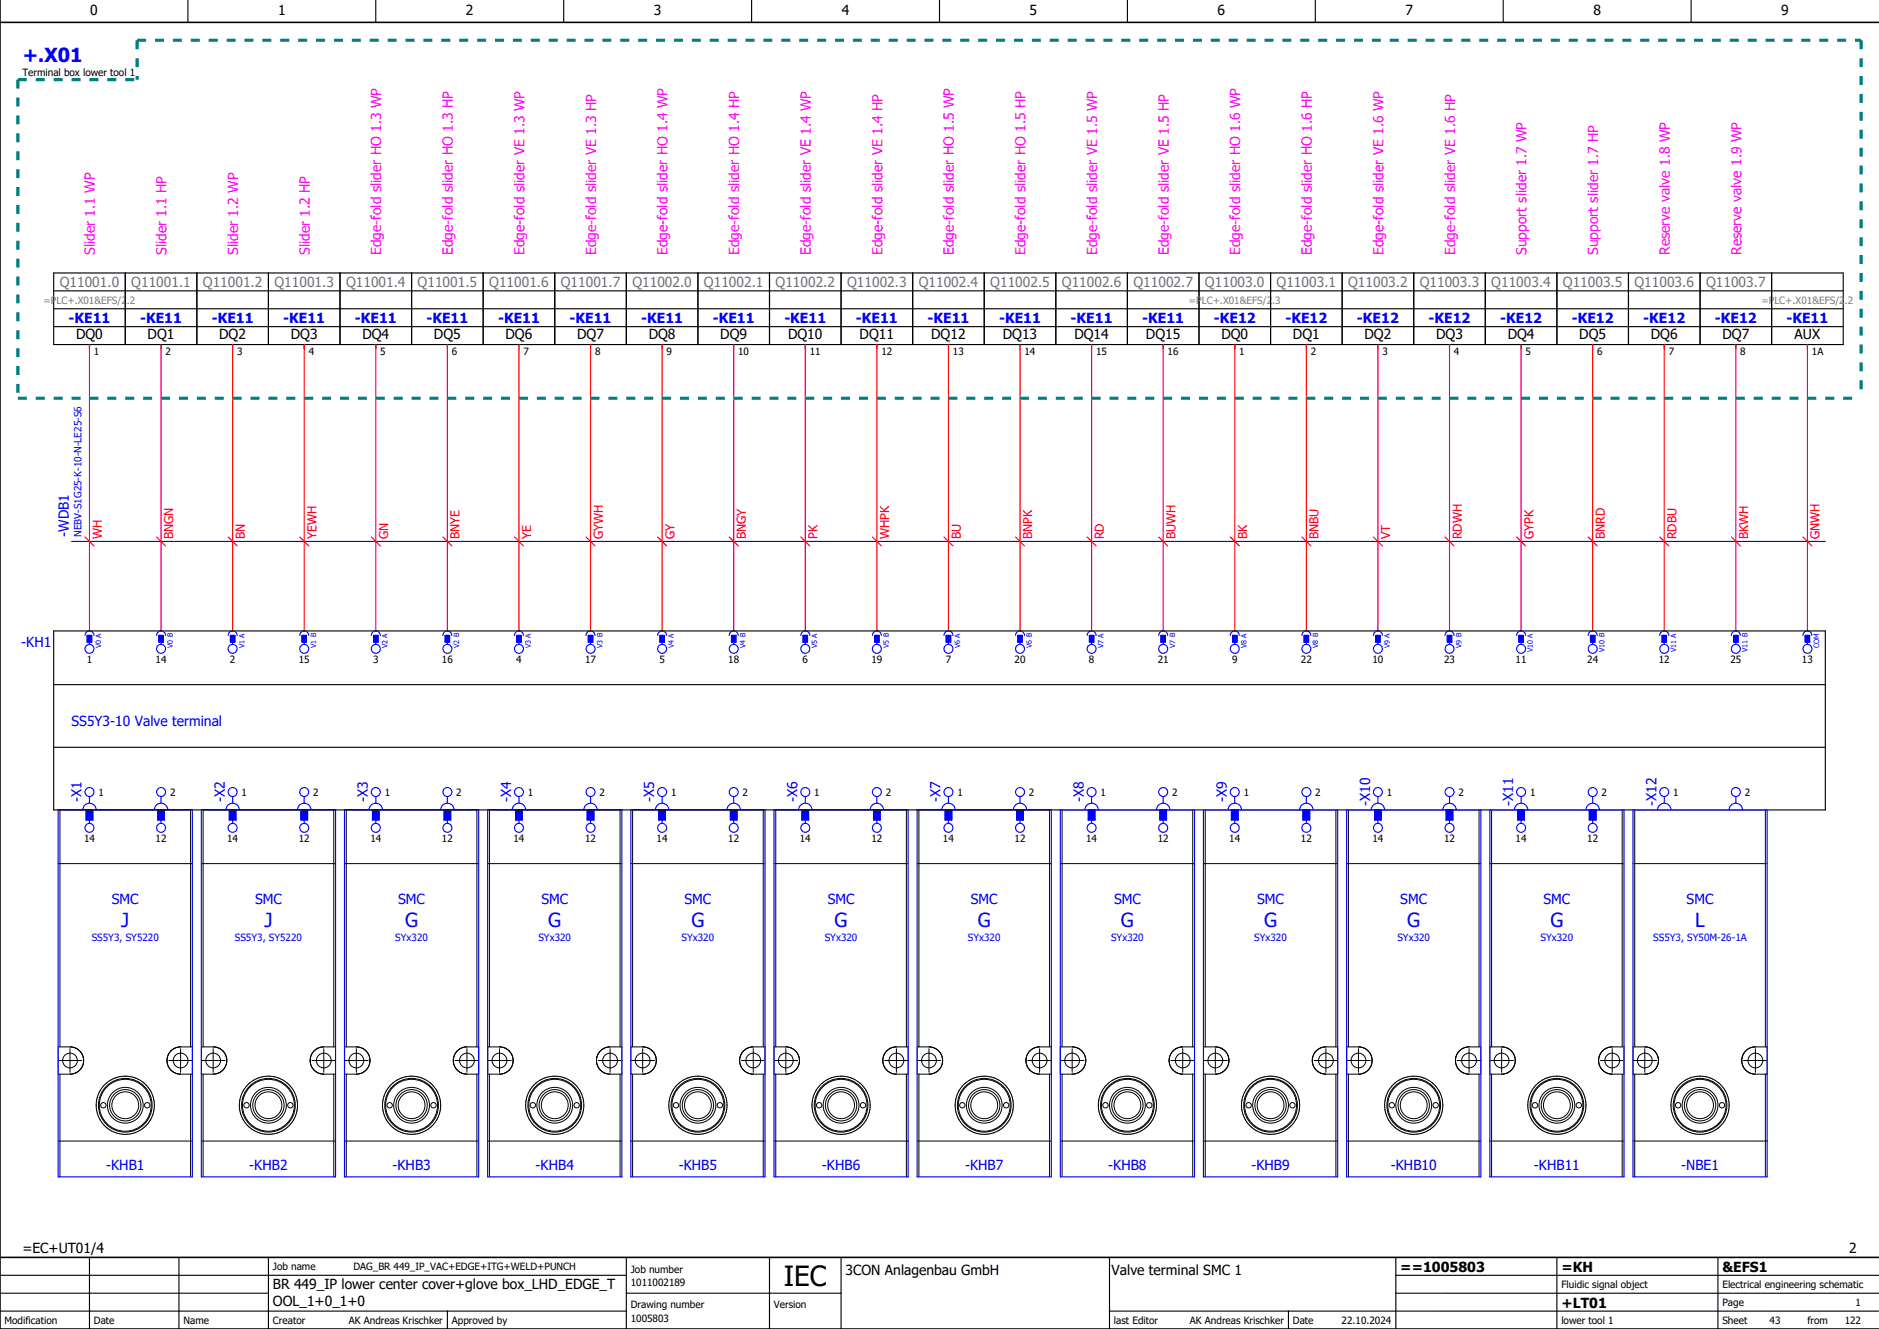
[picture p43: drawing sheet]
<svg xmlns="http://www.w3.org/2000/svg" width="420mm" height="297mm" viewBox="0 0 420 297" stroke-linecap="round" stroke-linejoin="round" font-family="sans-serif">
<defs><g id="words">
<text font-size="6.2" x="175.2" y="287.5">IEC</text>
<g font-size="4.3" fill="#00f">
<text x="5" y="13.9">+.X01</text>
<text x="27.1" y="207.1">J</text>
<text x="59.1" y="207.1">J</text>
<text x="90.6" y="207.1">G</text>
<text x="122.6" y="207.1">G</text>
<text x="154.6" y="207.1">G</text>
<text x="186.6" y="207.1">G</text>
<text x="218.6" y="207.1">G</text>
<text x="250.6" y="207.1">G</text>
<text x="282.6" y="207.1">G</text>
<text x="314.6" y="207.1">G</text>
<text x="346.6" y="207.1">G</text>
<text x="378.9" y="207.1">L</text>
</g>
<g font-size="3.1">
<text x="20.2" y="3.4">0</text>
<text x="62.2" y="3.4">1</text>
<text x="104.2" y="3.4">2</text>
<text x="146.2" y="3.4">3</text>
<text x="188.2" y="3.4">4</text>
<text x="230.2" y="3.4">5</text>
<text x="272.2" y="3.4">6</text>
<text x="314.2" y="3.4">7</text>
<text x="356.2" y="3.4">8</text>
<text x="398.2" y="3.4">9</text>
<text x="17" y="75.9">DQ0</text>
<text x="33" y="75.9">DQ1</text>
<text x="49" y="75.9">DQ2</text>
<text x="65" y="75.9">DQ3</text>
<text x="81" y="75.9">DQ4</text>
<text x="97" y="75.9">DQ5</text>
<text x="113" y="75.9">DQ6</text>
<text x="129" y="75.9">DQ7</text>
<text x="145" y="75.9">DQ8</text>
<text x="161" y="75.9">DQ9</text>
<text x="176.2" y="75.9">DQ10</text>
<text x="192.2" y="75.9">DQ11</text>
<text x="208.2" y="75.9">DQ12</text>
<text x="224.2" y="75.9">DQ13</text>
<text x="240.2" y="75.9">DQ14</text>
<text x="256.2" y="75.9">DQ15</text>
<text x="273" y="75.9">DQ0</text>
<text x="289" y="75.9">DQ1</text>
<text x="305" y="75.9">DQ2</text>
<text x="321" y="75.9">DQ3</text>
<text x="337" y="75.9">DQ4</text>
<text x="353" y="75.9">DQ5</text>
<text x="369" y="75.9">DQ6</text>
<text x="385" y="75.9">DQ7</text>
<text x="401.1" y="75.9">AUX</text>
<text x="5" y="280">=EC+UT01/4</text>
<text x="413.3" y="280">2</text>
<text x="189" y="285">3CON Anlagenbau GmbH</text>
<text x="248.5" y="284.9">Valve terminal SMC 1</text>
<text x="313" y="284.2">==1005803</text>
<text x="349" y="284.2">=KH</text>
<text x="385" y="284.2">&amp;EFS1</text>
<text x="61" y="288">BR 449_IP lower center cover+glove box_LHD_EDGE_T</text>
<text x="61" y="291.8">OOL_1+0_1+0</text>
<text x="349" y="292.2">+LT01</text>
</g>
<g font-size="3.1" fill="#f0f">
<text x="21.2" y="57" transform="rotate(-90 21.2 57)">Slider 1.1 WP</text>
<text x="37.2" y="57" transform="rotate(-90 37.2 57)">Slider 1.1 HP</text>
<text x="53.2" y="57" transform="rotate(-90 53.2 57)">Slider 1.2 WP</text>
<text x="69.2" y="57" transform="rotate(-90 69.2 57)">Slider 1.2 HP</text>
<text x="85.2" y="57" transform="rotate(-90 85.2 57)">Edge-fold slider HO 1.3 WP</text>
<text x="101.2" y="57" transform="rotate(-90 101.2 57)">Edge-fold slider HO 1.3 HP</text>
<text x="117.2" y="57" transform="rotate(-90 117.2 57)">Edge-fold slider VE 1.3 WP</text>
<text x="133.2" y="57" transform="rotate(-90 133.2 57)">Edge-fold slider VE 1.3 HP</text>
<text x="149.2" y="57" transform="rotate(-90 149.2 57)">Edge-fold slider HO 1.4 WP</text>
<text x="165.2" y="57" transform="rotate(-90 165.2 57)">Edge-fold slider HO 1.4 HP</text>
<text x="181.2" y="57" transform="rotate(-90 181.2 57)">Edge-fold slider VE 1.4 WP</text>
<text x="197.2" y="57" transform="rotate(-90 197.2 57)">Edge-fold slider VE 1.4 HP</text>
<text x="213.2" y="57" transform="rotate(-90 213.2 57)">Edge-fold slider HO 1.5 WP</text>
<text x="229.2" y="57" transform="rotate(-90 229.2 57)">Edge-fold slider HO 1.5 HP</text>
<text x="245.2" y="57" transform="rotate(-90 245.2 57)">Edge-fold slider VE 1.5 WP</text>
<text x="261.2" y="57" transform="rotate(-90 261.2 57)">Edge-fold slider VE 1.5 HP</text>
<text x="277.2" y="57" transform="rotate(-90 277.2 57)">Edge-fold slider HO 1.6 WP</text>
<text x="293.2" y="57" transform="rotate(-90 293.2 57)">Edge-fold slider HO 1.6 HP</text>
<text x="309.2" y="57" transform="rotate(-90 309.2 57)">Edge-fold slider VE 1.6 WP</text>
<text x="325.2" y="57" transform="rotate(-90 325.2 57)">Edge-fold slider VE 1.6 HP</text>
<text x="341.2" y="57" transform="rotate(-90 341.2 57)">Support slider 1.7 WP</text>
<text x="357.2" y="57" transform="rotate(-90 357.2 57)">Support slider 1.7 HP</text>
<text x="373.2" y="57" transform="rotate(-90 373.2 57)">Reserve valve 1.8 WP</text>
<text x="389.2" y="57" transform="rotate(-90 389.2 57)">Reserve valve 1.9 WP</text>
</g>
<g font-size="3.1" fill="#767676">
<text x="13.3" y="64.2">Q11001.0</text>
<text x="29.3" y="64.2">Q11001.1</text>
<text x="45.3" y="64.2">Q11001.2</text>
<text x="61.3" y="64.2">Q11001.3</text>
<text x="77.3" y="64.2">Q11001.4</text>
<text x="93.3" y="64.2">Q11001.5</text>
<text x="109.3" y="64.2">Q11001.6</text>
<text x="125.3" y="64.2">Q11001.7</text>
<text x="141.3" y="64.2">Q11002.0</text>
<text x="157.3" y="64.2">Q11002.1</text>
<text x="173.3" y="64.2">Q11002.2</text>
<text x="189.3" y="64.2">Q11002.3</text>
<text x="205.3" y="64.2">Q11002.4</text>
<text x="221.3" y="64.2">Q11002.5</text>
<text x="237.3" y="64.2">Q11002.6</text>
<text x="253.3" y="64.2">Q11002.7</text>
<text x="269.3" y="64.2">Q11003.0</text>
<text x="285.3" y="64.2">Q11003.1</text>
<text x="301.3" y="64.2">Q11003.2</text>
<text x="317.3" y="64.2">Q11003.3</text>
<text x="333.3" y="64.2">Q11003.4</text>
<text x="349.3" y="64.2">Q11003.5</text>
<text x="365.3" y="64.2">Q11003.6</text>
<text x="381.3" y="64.2">Q11003.7</text>
</g>
<g font-size="3.1" fill="#00f">
<text x="15.3" y="72.2">-KE11</text>
<text x="31.3" y="72.2">-KE11</text>
<text x="47.3" y="72.2">-KE11</text>
<text x="63.3" y="72.2">-KE11</text>
<text x="79.3" y="72.2">-KE11</text>
<text x="95.3" y="72.2">-KE11</text>
<text x="111.3" y="72.2">-KE11</text>
<text x="127.3" y="72.2">-KE11</text>
<text x="143.3" y="72.2">-KE11</text>
<text x="159.3" y="72.2">-KE11</text>
<text x="175.3" y="72.2">-KE11</text>
<text x="191.3" y="72.2">-KE11</text>
<text x="207.3" y="72.2">-KE11</text>
<text x="223.3" y="72.2">-KE11</text>
<text x="239.3" y="72.2">-KE11</text>
<text x="255.3" y="72.2">-KE11</text>
<text x="271.3" y="72.2">-KE12</text>
<text x="287.3" y="72.2">-KE12</text>
<text x="303.3" y="72.2">-KE12</text>
<text x="319.3" y="72.2">-KE12</text>
<text x="335.3" y="72.2">-KE12</text>
<text x="351.3" y="72.2">-KE12</text>
<text x="367.3" y="72.2">-KE12</text>
<text x="383.3" y="72.2">-KE12</text>
<text x="399.3" y="72.2">-KE11</text>
<text x="15.4" y="120" transform="rotate(-90 15.4 120)">-WDB1</text>
<text x="4.8" y="144.6">-KH1</text>
<text x="16" y="162.2">SS5Y3-10 Valve terminal</text>
<text x="18.2" y="179.3" transform="rotate(-90 18.2 179.3)">-X1</text>
<text x="50.2" y="179.3" transform="rotate(-90 50.2 179.3)">-X2</text>
<text x="82.2" y="179.3" transform="rotate(-90 82.2 179.3)">-X3</text>
<text x="114.2" y="179.3" transform="rotate(-90 114.2 179.3)">-X4</text>
<text x="146.2" y="179.3" transform="rotate(-90 146.2 179.3)">-X5</text>
<text x="178.2" y="179.3" transform="rotate(-90 178.2 179.3)">-X6</text>
<text x="210.2" y="179.3" transform="rotate(-90 210.2 179.3)">-X7</text>
<text x="242.2" y="179.3" transform="rotate(-90 242.2 179.3)">-X8</text>
<text x="274.2" y="179.3" transform="rotate(-90 274.2 179.3)">-X9</text>
<text x="306.2" y="180.2" transform="rotate(-90 306.2 180.2)">-X10</text>
<text x="338.2" y="180.2" transform="rotate(-90 338.2 180.2)">-X11</text>
<text x="370.2" y="180.2" transform="rotate(-90 370.2 180.2)">-X12</text>
<text x="25" y="202.1">SMC</text>
<text x="57" y="202.1">SMC</text>
<text x="89" y="202.1">SMC</text>
<text x="121" y="202.1">SMC</text>
<text x="153" y="202.1">SMC</text>
<text x="185" y="202.1">SMC</text>
<text x="217" y="202.1">SMC</text>
<text x="249" y="202.1">SMC</text>
<text x="281" y="202.1">SMC</text>
<text x="313" y="202.1">SMC</text>
<text x="345" y="202.1">SMC</text>
<text x="377" y="202.1">SMC</text>
<text x="23.7" y="261.4">-KHB1</text>
<text x="55.7" y="261.4">-KHB2</text>
<text x="87.7" y="261.4">-KHB3</text>
<text x="119.7" y="261.4">-KHB4</text>
<text x="151.7" y="261.4">-KHB5</text>
<text x="183.7" y="261.4">-KHB6</text>
<text x="215.7" y="261.4">-KHB7</text>
<text x="247.7" y="261.4">-KHB8</text>
<text x="279.7" y="261.4">-KHB9</text>
<text x="310.9" y="261.4">-KHB10</text>
<text x="342.9" y="261.4">-KHB11</text>
<text x="375.8" y="261.4">-NBE1</text>
</g>
<g font-size="2.7" fill="#f00">
<text x="22.7" y="120.5" transform="rotate(-90 22.7 120.5)">WH</text>
<text x="38.7" y="120.5" transform="rotate(-90 38.7 120.5)">BNGN</text>
<text x="54.7" y="120.5" transform="rotate(-90 54.7 120.5)">BN</text>
<text x="70.7" y="120.5" transform="rotate(-90 70.7 120.5)">YEWH</text>
<text x="86.7" y="120.5" transform="rotate(-90 86.7 120.5)">GN</text>
<text x="102.7" y="120.5" transform="rotate(-90 102.7 120.5)">BNYE</text>
<text x="118.7" y="120.5" transform="rotate(-90 118.7 120.5)">YE</text>
<text x="134.7" y="120.5" transform="rotate(-90 134.7 120.5)">GYWH</text>
<text x="150.7" y="120.5" transform="rotate(-90 150.7 120.5)">GY</text>
<text x="166.7" y="120.5" transform="rotate(-90 166.7 120.5)">BNGY</text>
<text x="182.7" y="120.5" transform="rotate(-90 182.7 120.5)">PK</text>
<text x="198.7" y="120.5" transform="rotate(-90 198.7 120.5)">WHPK</text>
<text x="214.7" y="120.5" transform="rotate(-90 214.7 120.5)">BU</text>
<text x="230.7" y="120.5" transform="rotate(-90 230.7 120.5)">BNPK</text>
<text x="246.7" y="120.5" transform="rotate(-90 246.7 120.5)">RD</text>
<text x="262.7" y="120.5" transform="rotate(-90 262.7 120.5)">BUWH</text>
<text x="278.7" y="120.5" transform="rotate(-90 278.7 120.5)">BK</text>
<text x="294.7" y="120.5" transform="rotate(-90 294.7 120.5)">BNBU</text>
<text x="310.7" y="120.5" transform="rotate(-90 310.7 120.5)">VT</text>
<text x="326.7" y="120.5" transform="rotate(-90 326.7 120.5)">RDWH</text>
<text x="342.7" y="120.5" transform="rotate(-90 342.7 120.5)">GYPK</text>
<text x="358.7" y="120.5" transform="rotate(-90 358.7 120.5)">BNRD</text>
<text x="374.7" y="120.5" transform="rotate(-90 374.7 120.5)">RDBU</text>
<text x="390.7" y="120.5" transform="rotate(-90 390.7 120.5)">BKWH</text>
<text x="406.7" y="120.5" transform="rotate(-90 406.7 120.5)">GNWH</text>
</g>
<g font-size="2.2">
<text x="5" y="17">Terminal box lower tool 1</text>
<text x="21" y="79.4">1</text>
<text x="37" y="79.4">2</text>
<text x="53" y="79.4">3</text>
<text x="69" y="79.4">4</text>
<text x="85" y="79.4">5</text>
<text x="101" y="79.4">6</text>
<text x="117" y="79.4">7</text>
<text x="133" y="79.4">8</text>
<text x="149" y="79.4">9</text>
<text x="165" y="79.4">10</text>
<text x="181" y="79.4">11</text>
<text x="197" y="79.4">12</text>
<text x="213" y="79.4">13</text>
<text x="229" y="79.4">14</text>
<text x="245" y="79.4">15</text>
<text x="261" y="79.4">16</text>
<text x="277" y="79.4">1</text>
<text x="293" y="79.4">2</text>
<text x="309" y="79.4">3</text>
<text x="325" y="79.4">4</text>
<text x="341" y="79.4">5</text>
<text x="357" y="79.4">6</text>
<text x="373" y="79.4">7</text>
<text x="389" y="79.4">8</text>
<text x="405" y="79.4">1A</text>
<text x="19.4" y="148.2">1</text>
<text x="34.8" y="148.2">14</text>
<text x="51.4" y="148.2">2</text>
<text x="66.8" y="148.2">15</text>
<text x="83.4" y="148.2">3</text>
<text x="98.8" y="148.2">16</text>
<text x="115.4" y="148.2">4</text>
<text x="130.8" y="148.2">17</text>
<text x="147.4" y="148.2">5</text>
<text x="162.8" y="148.2">18</text>
<text x="179.4" y="148.2">6</text>
<text x="194.8" y="148.2">19</text>
<text x="211.4" y="148.2">7</text>
<text x="226.8" y="148.2">20</text>
<text x="243.4" y="148.2">8</text>
<text x="258.8" y="148.2">21</text>
<text x="275.4" y="148.2">9</text>
<text x="290.8" y="148.2">22</text>
<text x="306.8" y="148.2">10</text>
<text x="322.8" y="148.2">23</text>
<text x="338.8" y="148.2">11</text>
<text x="354.8" y="148.2">24</text>
<text x="370.8" y="148.2">12</text>
<text x="386.8" y="148.2">25</text>
<text x="402.8" y="148.2">13</text>
<text x="22" y="177.9">1</text>
<text x="38" y="177.9">2</text>
<text x="54" y="177.9">1</text>
<text x="70" y="177.9">2</text>
<text x="86" y="177.9">1</text>
<text x="102" y="177.9">2</text>
<text x="118" y="177.9">1</text>
<text x="134" y="177.9">2</text>
<text x="150" y="177.9">1</text>
<text x="166" y="177.9">2</text>
<text x="182" y="177.9">1</text>
<text x="198" y="177.9">2</text>
<text x="214" y="177.9">1</text>
<text x="230" y="177.9">2</text>
<text x="246" y="177.9">1</text>
<text x="262" y="177.9">2</text>
<text x="278" y="177.9">1</text>
<text x="294" y="177.9">2</text>
<text x="310" y="177.9">1</text>
<text x="326" y="177.9">2</text>
<text x="342" y="177.9">1</text>
<text x="358" y="177.9">2</text>
<text x="374" y="177.9">1</text>
<text x="390" y="177.9">2</text>
<text x="18.8" y="188.2">14</text>
<text x="34.8" y="188.2">12</text>
<text x="50.8" y="188.2">14</text>
<text x="66.8" y="188.2">12</text>
<text x="82.8" y="188.2">14</text>
<text x="98.8" y="188.2">12</text>
<text x="114.8" y="188.2">14</text>
<text x="130.8" y="188.2">12</text>
<text x="146.8" y="188.2">14</text>
<text x="162.8" y="188.2">12</text>
<text x="178.8" y="188.2">14</text>
<text x="194.8" y="188.2">12</text>
<text x="210.8" y="188.2">14</text>
<text x="226.8" y="188.2">12</text>
<text x="242.8" y="188.2">14</text>
<text x="258.8" y="188.2">12</text>
<text x="274.8" y="188.2">14</text>
<text x="290.8" y="188.2">12</text>
<text x="306.8" y="188.2">14</text>
<text x="322.8" y="188.2">12</text>
<text x="338.8" y="188.2">14</text>
<text x="354.8" y="188.2">12</text>
<text x="61" y="283.9">Job name</text>
<text x="79" y="283.9">DAG_BR 449_IP_VAC+EDGE+ITG+WELD+PUNCH</text>
<text x="141" y="287.4">1011002189</text>
<text x="141" y="284.4">Job number</text>
<text x="349" y="287.9">Fluidic signal object</text>
<text x="385" y="287.9">Electrical engineering schematic</text>
<text x="141" y="292.4">Drawing number</text>
<text x="173" y="292.4">Version</text>
<text x="385" y="291.9">Page</text>
<text x="414.8" y="291.9">1</text>
<text x="1" y="295.9">Modification</text>
<text x="21" y="295.9">Date</text>
<text x="41" y="295.9">Name</text>
<text x="61" y="295.9">Creator</text>
<text x="78" y="295.9">AK Andreas Krischker</text>
<text x="101" y="295.9">Approved by</text>
<text x="141" y="295.4">1005803</text>
<text x="249" y="295.9">last Editor</text>
<text x="266" y="295.9">AK Andreas Krischker</text>
<text x="289" y="295.9">Date</text>
<text x="299.9" y="295.9">22.10.2024</text>
<text x="349" y="295.9">lower tool 1</text>
<text x="385" y="295.9">Sheet</text>
<text x="395.6" y="295.9">43</text>
<text x="404" y="295.9">from</text>
<text x="412.3" y="295.9">122</text>
</g>
<g font-size="2.2" fill="#7ca552">
<text x="9.7" y="67.9">=PLC+.X01&amp;EFS/2.2</text>
<text x="265.7" y="67.9">=PLC+.X01&amp;EFS/2.3</text>
<text x="393.7" y="67.9">=PLC+.X01&amp;EFS/2.2</text>
</g>
<g font-size="2.2" fill="#00f">
<text x="18.2" y="120" transform="rotate(-90 18.2 120)">NEBV-S1G25-K-10-N-LE25-S6</text>
<text x="20.5" y="210.2">SS5Y3, SY5220</text>
<text x="52.5" y="210.2">SS5Y3, SY5220</text>
<text x="88.3" y="210.2">SYx320</text>
<text x="120.3" y="210.2">SYx320</text>
<text x="152.3" y="210.2">SYx320</text>
<text x="184.3" y="210.2">SYx320</text>
<text x="216.3" y="210.2">SYx320</text>
<text x="248.3" y="210.2">SYx320</text>
<text x="280.3" y="210.2">SYx320</text>
<text x="312.3" y="210.2">SYx320</text>
<text x="344.3" y="210.2">SYx320</text>
<text x="369.5" y="210.2">SS5Y3, SY50M-26-1A</text>
</g>
<g font-size="1.6" fill="#00f">
<text x="22.6" y="144.8" transform="rotate(-90 22.6 144.8)">V0 A</text>
<text x="38.6" y="144.8" transform="rotate(-90 38.6 144.8)">V0 B</text>
<text x="54.6" y="144.8" transform="rotate(-90 54.6 144.8)">V1 A</text>
<text x="70.6" y="144.8" transform="rotate(-90 70.6 144.8)">V1 B</text>
<text x="86.6" y="144.8" transform="rotate(-90 86.6 144.8)">V2 A</text>
<text x="102.6" y="144.8" transform="rotate(-90 102.6 144.8)">V2 B</text>
<text x="118.6" y="144.8" transform="rotate(-90 118.6 144.8)">V3 A</text>
<text x="134.6" y="144.8" transform="rotate(-90 134.6 144.8)">V3 B</text>
<text x="150.6" y="144.8" transform="rotate(-90 150.6 144.8)">V4 A</text>
<text x="166.6" y="144.8" transform="rotate(-90 166.6 144.8)">V4 B</text>
<text x="182.6" y="144.8" transform="rotate(-90 182.6 144.8)">V5 A</text>
<text x="198.6" y="144.8" transform="rotate(-90 198.6 144.8)">V5 B</text>
<text x="214.6" y="144.8" transform="rotate(-90 214.6 144.8)">V6 A</text>
<text x="230.6" y="144.8" transform="rotate(-90 230.6 144.8)">V6 B</text>
<text x="246.6" y="144.8" transform="rotate(-90 246.6 144.8)">V7 A</text>
<text x="262.6" y="144.8" transform="rotate(-90 262.6 144.8)">V7 B</text>
<text x="278.6" y="144.8" transform="rotate(-90 278.6 144.8)">V8 A</text>
<text x="294.6" y="144.8" transform="rotate(-90 294.6 144.8)">V8 B</text>
<text x="310.6" y="144.8" transform="rotate(-90 310.6 144.8)">V9 A</text>
<text x="326.6" y="144.8" transform="rotate(-90 326.6 144.8)">V9 B</text>
<text x="342.6" y="145.7" transform="rotate(-90 342.6 145.7)">V10 A</text>
<text x="358.6" y="145.7" transform="rotate(-90 358.6 145.7)">V10 B</text>
<text x="374.6" y="145.7" transform="rotate(-90 374.6 145.7)">V11 A</text>
<text x="390.6" y="145.7" transform="rotate(-90 390.6 145.7)">V11 B</text>
<text x="406.6" y="144.9" transform="rotate(-90 406.6 144.9)">COM</text>
</g>
</g></defs>
<g fill="none" stroke="#000" stroke-width=".25">
<path d="M42 0v5M84 0v5M126 0v5M168 0v5M210 0v5M252 0v5M294 0v5M336 0v5M378 0v5M12 61h400v16h-400zM12 65h400M12 69h400"/>
<path d="M12 73h400M28 61v16M44 61v16M60 61v16M76 61v16M92 61v16M108 61v16M124 61v16M140 61v16M156 61v16M172 61v16M188 61v16"/>
<path d="M204 61v16M220 61v16M236 61v16M252 61v16M268 61v16M284 61v16M300 61v16M316 61v16M332 61v16M348 61v16M364 61v16M380 61v16"/>
<path d="M396 61v16M12 153h396M12 141h396v40h-396zM12 167h396M0 293h140M0 289h60M0 285h140M20 281v16M40 281v16M60 281v16M100 293v3.9M140 289h48"/>
<path d="M140 281v16M172 281v16M188 281v16M248 293h171.9M248 281v16M288 293v3.9M312 289h107.9M312 281v16M348 281v16M384 281v16M420 285h-108"/>
</g>
<path d="M0 0v297h420M0 5h420M0 281h420" fill="none" stroke="#000" stroke-width=".35"/>
<g fill="none" stroke="#00f" stroke-width=".25">
<path d="M16 121h392M19 142a1 1 0 0 1 1-1 1 1 0 0 1 1 1M19.5 142h1v1.5h-1zM20 143.5v.5M35 142a1 1 0 0 1 1-1 1 1 0 0 1 1 1M35.5 142h1v1.5h-1zM36 143.5v.5M51 142a1 1 0 0 1 1-1 1 1 0 0 1 1 1M51.5 142h1v1.5h-1zM52 143.5v.5M67 142a1 1 0 0 1 1-1 1 1 0 0 1 1 1M67.5 142h1v1.5h-1z"/>
<path d="M68 143.5v.5M83 142a1 1 0 0 1 1-1 1 1 0 0 1 1 1M83.5 142h1v1.5h-1zM84 143.5v.5M99 142a1 1 0 0 1 1-1 1 1 0 0 1 1 1M99.5 142h1v1.5h-1zM100 143.5v.5M115 142a1 1 0 0 1 1-1 1 1 0 0 1 1 1M115.5 142h1v1.5h-1zM116 143.5v.5M131 142a1 1 0 0 1 1-1 1 1 0 0 1 1 1M131.5 142h1v1.5h-1z"/>
<path d="M132 143.5v.5M147 142a1 1 0 0 1 1-1 1 1 0 0 1 1 1M147.5 142h1v1.5h-1zM148 143.5v.5M163 142a1 1 0 0 1 1-1 1 1 0 0 1 1 1M163.5 142h1v1.5h-1zM164 143.5v.5M179 142a1 1 0 0 1 1-1 1 1 0 0 1 1 1M179.5 142h1v1.5h-1zM180 143.5v.5M195 142a1 1 0 0 1 1-1 1 1 0 0 1 1 1M195.5 142h1v1.5h-1z"/>
<path d="M196 143.5v.5M211 142a1 1 0 0 1 1-1 1 1 0 0 1 1 1M211.5 142h1v1.5h-1zM212 143.5v.5M227 142a1 1 0 0 1 1-1 1 1 0 0 1 1 1M227.5 142h1v1.5h-1zM228 143.5v.5M243 142a1 1 0 0 1 1-1 1 1 0 0 1 1 1M243.5 142h1v1.5h-1zM244 143.5v.5M259 142a1 1 0 0 1 1-1 1 1 0 0 1 1 1M259.5 142h1v1.5h-1z"/>
<path d="M260 143.5v.5M275 142a1 1 0 0 1 1-1 1 1 0 0 1 1 1M275.5 142h1v1.5h-1zM276 143.5v.5M291 142a1 1 0 0 1 1-1 1 1 0 0 1 1 1M291.5 142h1v1.5h-1zM292 143.5v.5M307 142a1 1 0 0 1 1-1 1 1 0 0 1 1 1M307.5 142h1v1.5h-1zM308 143.5v.5M323 142a1 1 0 0 1 1-1 1 1 0 0 1 1 1M323.5 142h1v1.5h-1z"/>
<path d="M324 143.5v.5M339 142a1 1 0 0 1 1-1 1 1 0 0 1 1 1M339.5 142h1v1.5h-1zM340 143.5v.5M355 142a1 1 0 0 1 1-1 1 1 0 0 1 1 1M355.5 142h1v1.5h-1zM356 143.5v.5M371 142a1 1 0 0 1 1-1 1 1 0 0 1 1 1M371.5 142h1v1.5h-1zM372 143.5v.5M387 142a1 1 0 0 1 1-1 1 1 0 0 1 1 1M387.5 142h1v1.5h-1z"/>
<path d="M388 143.5v.5M403 142a1 1 0 0 1 1-1 1 1 0 0 1 1 1M403.5 142h1v1.5h-1zM404 143.5v.5M20 178v1.5M36 178v1.5M52 178v1.5M68 178v1.5M84 178v1.5M100 178v1.5M116 178v1.5M132 178v1.5"/>
<path d="M148 178v1.5M164 178v1.5M180 178v1.5M196 178v1.5M212 178v1.5M228 178v1.5M244 178v1.5M260 178v1.5M276 178v1.5M292 178v1.5M308 178v1.5M324 178v1.5"/>
<path d="M340 178v1.5M356 178v1.5M372 178v1.5M388 178v1.5M13 181h30v82h-30zM18.5 181a1.5 1.5 0 0 1 1.5-1.5 1.5 1.5 0 0 1 1.5 1.5M19.2 181v2.3h1.6v-2.3M20 181h.1M20 183.3v.7M34.5 181a1.5 1.5 0 0 1 1.5-1.5 1.5 1.5 0 0 1 1.5 1.5M35.3 181v2.3h1.4v-2.3M36 181h.1"/>
<path d="M36 183.3v.7M45 181h30v82h-30zM50.5 181a1.5 1.5 0 0 1 1.5-1.5 1.5 1.5 0 0 1 1.5 1.5M51.3 181v2.3h1.5v-2.3M52 181h.1M52 183.3v.7M66.5 181a1.5 1.5 0 0 1 1.5-1.5 1.5 1.5 0 0 1 1.5 1.5M67.3 181v2.3h1.5v-2.3M68 181h.1M68 183.3v.7M77 181h30v82h-30zM82.5 181a1.5 1.5 0 0 1 1.5-1.5 1.5 1.5 0 0 1 1.5 1.5"/>
<path d="M83.2 181v2.3h1.5v-2.3M84 183.3v.7M98.5 181a1.5 1.5 0 0 1 1.5-1.5 1.5 1.5 0 0 1 1.5 1.5M99.3 181v2.3h1.5v-2.3M100 183.3v.7M109 181h30v82h-30zM114.5 181a1.5 1.5 0 0 1 1.5-1.5 1.5 1.5 0 0 1 1.5 1.5M115.3 181v2.3h1.5v-2.3M116 181h.1M116 183.3v.7M130.5 181a1.5 1.5 0 0 1 1.5-1.5 1.5 1.5 0 0 1 1.5 1.5M131.2 181v2.3h1.5v-2.3"/>
<path d="M132 181h.1M132 183.3v.7M141 181h30v82h-30zM146.5 181a1.5 1.5 0 0 1 1.5-1.5 1.5 1.5 0 0 1 1.5 1.5M147.3 181v2.3h1.5v-2.3M148 181h.1M148 183.3v.7M162.5 181a1.5 1.5 0 0 1 1.5-1.5 1.5 1.5 0 0 1 1.5 1.5M163.3 181v2.3h1.5v-2.3M164 181h.1M164 183.3v.7M173 181h30v82h-30z"/>
<path d="M178.5 181a1.5 1.5 0 0 1 1.5-1.5 1.5 1.5 0 0 1 1.5 1.5M179.2 181v2.3h1.5v-2.3M180 181h.1M180 183.3v.7M194.5 181a1.5 1.5 0 0 1 1.5-1.5 1.5 1.5 0 0 1 1.5 1.5M195.3 181v2.3h1.5v-2.3M196 181h.1M196 183.3v.7M205 181h30v82h-30zM210.5 181a1.5 1.5 0 0 1 1.5-1.5 1.5 1.5 0 0 1 1.5 1.5M211.3 181v2.3h1.5v-2.3M212 181h.1"/>
<path d="M212 183.3v.7M226.5 181a1.5 1.5 0 0 1 1.5-1.5 1.5 1.5 0 0 1 1.5 1.5M227.2 181v2.3h1.5v-2.3M228 181h.1M228 183.3v.7M237 181h30v82h-30zM242.5 181a1.5 1.5 0 0 1 1.5-1.5 1.5 1.5 0 0 1 1.5 1.5M243.3 181v2.3h1.5v-2.3M244 181h.1M244 183.3v.7M258.5 181a1.5 1.5 0 0 1 1.5-1.5 1.5 1.5 0 0 1 1.5 1.5M259.3 181v2.3h1.5v-2.3"/>
<path d="M260 181h.1M260 183.3v.7M269 181h30v82h-30zM274.5 181a1.5 1.5 0 0 1 1.5-1.5 1.5 1.5 0 0 1 1.5 1.5M275.2 181v2.3h1.5v-2.3M276 181h.1M276 183.3v.7M290.5 181a1.5 1.5 0 0 1 1.5-1.5 1.5 1.5 0 0 1 1.5 1.5M291.3 181v2.3h1.5v-2.3M292 181h.1M292 183.3v.7M301 181h30v82h-30z"/>
<path d="M306.5 181a1.5 1.5 0 0 1 1.5-1.5 1.5 1.5 0 0 1 1.5 1.5M307.3 181v2.3h1.5v-2.3M308 181h.1M308 183.3v.7M322.5 181a1.5 1.5 0 0 1 1.5-1.5 1.5 1.5 0 0 1 1.5 1.5M323.2 181v2.3h1.5v-2.3M324 181h.1M324 183.3v.7M333 181h30v82h-30zM338.5 181a1.5 1.5 0 0 1 1.5-1.5 1.5 1.5 0 0 1 1.5 1.5M339.3 181v2.3h1.5v-2.3M340 181h.1"/>
<path d="M340 183.3v.7M354.5 181a1.5 1.5 0 0 1 1.5-1.5 1.5 1.5 0 0 1 1.5 1.5M355.3 181v2.3h1.5v-2.3M356 181h.1M356 183.3v.7M365 181h30v82h-30zM370.5 181a1.5 1.5 0 0 1 1.5-1.5 1.5 1.5 0 0 1 1.5 1.5M386.5 181a1.5 1.5 0 0 1 1.5-1.5 1.5 1.5 0 0 1 1.5 1.5"/>
<circle cx="20" cy="145" r="1"/>
<circle cx="36" cy="145" r="1"/>
<circle cx="52" cy="145" r="1"/>
<circle cx="68" cy="145" r="1"/>
<circle cx="84" cy="145" r="1"/>
<circle cx="100" cy="145" r="1"/>
<circle cx="116" cy="145" r="1"/>
<circle cx="132" cy="145" r="1"/>
<circle cx="148" cy="145" r="1"/>
<circle cx="164" cy="145" r="1"/>
<circle cx="180" cy="145" r="1"/>
<circle cx="196" cy="145" r="1"/>
<circle cx="212" cy="145" r="1"/>
<circle cx="228" cy="145" r="1"/>
<circle cx="244" cy="145" r="1"/>
<circle cx="260" cy="145" r="1"/>
<circle cx="276" cy="145" r="1"/>
<circle cx="292" cy="145" r="1"/>
<circle cx="308" cy="145" r="1"/>
<circle cx="324" cy="145" r="1"/>
<circle cx="340" cy="145" r="1"/>
<circle cx="356" cy="145" r="1"/>
<circle cx="372" cy="145" r="1"/>
<circle cx="388" cy="145" r="1"/>
<circle cx="404" cy="145" r="1"/>
<circle cx="20" cy="177" r="1"/>
<circle cx="36" cy="177" r="1"/>
<circle cx="52" cy="177" r="1"/>
<circle cx="68" cy="177" r="1"/>
<circle cx="84" cy="177" r="1"/>
<circle cx="100" cy="177" r="1"/>
<circle cx="116" cy="177" r="1"/>
<circle cx="132" cy="177" r="1"/>
<circle cx="148" cy="177" r="1"/>
<circle cx="164" cy="177" r="1"/>
<circle cx="180" cy="177" r="1"/>
<circle cx="196" cy="177" r="1"/>
<circle cx="212" cy="177" r="1"/>
<circle cx="228" cy="177" r="1"/>
<circle cx="244" cy="177" r="1"/>
<circle cx="260" cy="177" r="1"/>
<circle cx="276" cy="177" r="1"/>
<circle cx="292" cy="177" r="1"/>
<circle cx="308" cy="177" r="1"/>
<circle cx="324" cy="177" r="1"/>
<circle cx="340" cy="177" r="1"/>
<circle cx="356" cy="177" r="1"/>
<circle cx="372" cy="177" r="1"/>
<circle cx="388" cy="177" r="1"/>
<circle cx="20" cy="185" r="1"/>
<circle cx="36" cy="185" r="1"/>
<circle cx="52" cy="185" r="1"/>
<circle cx="68" cy="185" r="1"/>
<circle cx="84" cy="185" r="1"/>
<circle cx="100" cy="185" r="1"/>
<circle cx="116" cy="185" r="1"/>
<circle cx="132" cy="185" r="1"/>
<circle cx="148" cy="185" r="1"/>
<circle cx="164" cy="185" r="1"/>
<circle cx="180" cy="185" r="1"/>
<circle cx="196" cy="185" r="1"/>
<circle cx="212" cy="185" r="1"/>
<circle cx="228" cy="185" r="1"/>
<circle cx="244" cy="185" r="1"/>
<circle cx="260" cy="185" r="1"/>
<circle cx="276" cy="185" r="1"/>
<circle cx="292" cy="185" r="1"/>
<circle cx="308" cy="185" r="1"/>
<circle cx="324" cy="185" r="1"/>
<circle cx="340" cy="185" r="1"/>
<circle cx="356" cy="185" r="1"/>
</g>
<g fill="none" stroke="#f00" stroke-width=".25">
<path d="M20 77v64M36 77v64M52 77v64M68 77v64M84 77v64M100 77v64M116 77v64M132 77v64M148 77v64M164 77v64M180 77v64M196 77v64"/>
<path d="M212 77v64M228 77v64M244 77v64M260 77v64M276 77v64M292 77v64M308 77v64M324 77v64M340 77v64M356 77v64M372 77v64M388 77v64"/>
<path d="M404 77v64M19 120l2 2M35 120l2 2M51 120l2 2M67 120l2 2M83 120l2 2M99 120l2 2M115 120l2 2M131 120l2 2M147 120l2 2M163 120l2 2M179 120l2 2"/>
<path d="M195 120l2 2M211 120l2 2M227 120l2 2M243 120l2 2M259 120l2 2M275 120l2 2M291 120l2 2M307 120l2 2M323 120l2 2M339 120l2 2M355 120l2 2M371 120l2 2"/>
<path d="M387 120l2 2M403 120l2 2"/>
</g>
<g fill="none" stroke="#000" stroke-width=".22">
<path d="M13 193h30M13.4 181v53M42.6 181v53M45 193h30M45.4 181v53M74.6 181v53M77 193h30M77.4 181v53M106.6 181v53M109 193h30M109.4 181v53M138.6 181v53"/>
<path d="M141 193h30M141.4 181v53M170.6 181v53M173 193h30M173.4 181v53M202.6 181v53M205 193h30M205.4 181v53M234.6 181v53M237 193h30M237.4 181v53M266.6 181v53"/>
<path d="M269 193h30M269.4 181v53M298.6 181v53M301 193h30M301.4 181v53M330.6 181v53M333 193h30M333.4 181v53M362.6 181v53M365 193h30M365.4 181v53M394.6 181v53"/>
<path d="M13 237h5.3M15.6 234.3v5.4M15.9 234h-2.9v6h2.9M15.9 234h.1M15.9 234l1.2 .3M17.1 234.3l.1 .1M17.2 234.4l.9 .8M17.4 239.5l-1.5 .5M17.4 239.5h.1M17.8 239.2l-.4 .3M17.8 239.2h.1M18.1 235.2l.1 .1"/>
<path d="M18.2 235.3l.5 1.4M18.7 236.7v.1M18.7 236.8l-.2 1.3-.7 1.1M37.3 236.8l.3 1.5M37.3 236.7v.1M37.6 238.3h.1M37.6 238.3l.3 .5M37.7 237h5.3M37.9 238.8h.1M37.9 238.8l.9 .8M38.6 234.5l-.9 1-.4 1.2M38.6 234.5h.1"/>
<path d="M38.8 239.6h.1M38.8 234.4l-.2 .1M38.8 239.6l.8 .3M38.8 234.4h.1M39 234.3l-.2 .1M39.1 234.2l-.1 .1M39.6 239.9v.1M39.6 234.1l-.5 .1M39.6 240h.7M39.6 234v.1M40.3 234h-.7M40.4 234h2.6v6h-2.6"/>
<path d="M40.4 234.3v5.4M40.4 234h-.1M45 237h5.3M47.7 234h-2.7v6h2.7M47.7 234.3v5.4M47.7 234h.1M47.7 234h.2M47.9 234h.1M47.9 234l1 .2M48.4 239.9l-.7 .1M48.5 239.9h-.1M48.9 234.2l.1 .1"/>
<path d="M49 234.3l1.2 1 .5 1.4M49.8 239.2l-1.3 .7M49.8 239.2h.1M50.1 238.8l-.3 .4M50.1 238.8h.1M50.4 238.3l-.3 .5M50.4 238.3h.1M50.7 236.7v.1M50.7 236.8l-.3 1.5M69.3 236.8l.1 1 .5 1M69.3 236.7v.1M69.7 237h5.3"/>
<path d="M69.9 238.8h.1M69.9 238.8l.3 .4M70.2 239.2h.1M70.3 239.2l.3 .3M70.6 239.5h.1M70.7 239.5l1.4 .5M72.1 234l-1.1 .3-.8 .6-.6 .8-.3 1M72.1 234h2.9v6h-2.9M72.1 234h.1M72.4 234.3v5.4M77 237h5.3M79.7 234.3v5.4"/>
<path d="M80.9 239.8h.1M81.2 234.4l-1.3-.4h-2.9v6h2.9l1-.2M81.2 234.4h.1M81.2 239.6l-.3 .2M81.2 234.4l.2 .1M81.2 239.6h.1M81.4 234.5h.1M81.4 234.5l.4 .3M81.8 234.8v.1M81.8 234.9l.3 .3M82.1 235.2l.1 .1M82.2 235.3l.5 1.4"/>
<path d="M82.4 238.3l-.5 .8-.7 .5M82.4 238.3h.1M82.7 236.7v.1M82.7 236.8l-.3 1.5M101.3 236.8l.3 1.5M101.3 236.7v.1M101.6 238.3h.1M101.6 238.3l.5 .8 .7 .5M101.7 237h5.3M101.9 235.3l-.6 1.4M101.9 235.2v.1M102.2 234.9l-.3 .3"/>
<path d="M102.2 234.8v.1M102.6 234.5l-.4 .3M102.6 234.5h.1M102.8 239.6h.1M102.8 234.4l-.2 .1M102.8 234.4l1.3-.4h2.9v6h-2.8l-1.1-.2M102.8 239.6l.3 .2M102.8 234.4h.1M103.1 239.8h.1M104.4 234.3v5.4M109 237h5.3M111.6 234.3v5.4"/>
<path d="M111.9 234h-2.9v6h2.9M111.9 234h.1M111.9 234l1.2 .3M113.1 234.3l.1 .1M113.2 234.4l1 1 .5 1.3M113.4 239.5l-1.5 .5M113.4 239.5h.1M113.8 239.2l-.4 .3M113.8 239.2h.1M114.1 238.8l-.3 .4M114.1 238.8h.1M114.7 236.7v.1"/>
<path d="M114.7 236.8l-.1 1-.5 1M133.3 236.8l.3 1.5M133.3 236.7v.1M133.6 238.3h.1M133.6 238.3l.3 .5M133.7 237h5.3M133.9 238.8h.1M133.9 238.8l.3 .4M134.2 239.2h.1M134.3 239.2l1.3 .7M135 234.3l-1.1 1-.6 1.4M135.1 234.2l-.1 .1"/>
<path d="M135.6 239.9h.1M135.6 239.9l.7 .1M136.3 234l-1.2 .2M136.4 234h2.6v6h-2.6M136.4 234.3v5.4M136.4 234h-.1M141 237h5.3M143.7 234h-2.7v6h2.7M143.7 234.3v5.4M143.7 234h.1M143.7 234l1.2 .2M144.4 239.9l-.7 .1"/>
<path d="M144.5 239.9h-.1M144.9 234.2l.1 .1M145 234.3l1.2 1 .5 1.4M145.8 239.2l-1.3 .7M145.8 239.2h.1M146.1 238.8l-.3 .4M146.1 238.8h.1M146.4 238.3l-.3 .5M146.4 238.3h.1M146.7 236.7v.1M146.7 236.8l-.3 1.5M165.3 236.8l.1 1 .5 1"/>
<path d="M165.3 236.7v.1M165.7 237h5.3M165.9 238.8h.1M165.9 238.8l.3 .4M166.2 239.2h.1M166.3 239.2l.3 .3M166.6 239.5h.1M166.7 239.5l1.4 .5M166.8 234.4l-1 1-.5 1.3M166.9 234.3l-.1 .1M168.1 234l-1.2 .3M168.1 234h2.9v6h-2.9"/>
<path d="M168.1 234h.1M168.4 234.3v5.4M173 237h5.3M175.7 234.3v5.4M176.9 239.8h.1M177.2 234.4l-1.3-.4h-2.9v6h2.9l1-.2M177.2 234.4h.1M177.2 239.6l-.3 .2M177.2 234.4l.2 .1M177.2 239.6h.1M177.4 234.5h.1M177.4 234.5l.4 .3"/>
<path d="M177.8 234.8v.1M177.8 234.9l.3 .3M178.1 235.2l.1 .1M178.2 235.3l.5 1.4M178.4 238.3l-.5 .8-.7 .5M178.4 238.3h.1M178.7 236.7v.1M178.7 236.8l-.3 1.5M197.3 236.8l.3 1.5M197.3 236.7v.1M197.6 238.3h.1M197.6 238.3l.5 .8 .7 .5"/>
<path d="M197.7 237h5.3M197.9 235.3l-.6 1.4M197.9 235.2v.1M198.2 234.9l-.3 .3M198.2 234.8v.1M198.6 234.5l-.4 .3M198.6 234.5h.1M198.8 239.6h.1M198.8 234.4l-.2 .1M198.8 234.4l1.3-.4h2.9v6h-2.8l-1.1-.2M198.8 239.6l.3 .2M198.8 234.4h.1"/>
<path d="M199.1 239.8h.1M200.4 234.3v5.4M205 237h5.3M207.6 234.3v5.4M207.9 234h-2.9v6h2.9M207.9 234h.1M207.9 234l1.1 .3 .8 .6 .6 .8 .3 1M209.4 239.5l-1.5 .5M209.4 239.5h.1M209.8 239.2l-.4 .3M209.8 239.2h.1M210.1 238.8l-.3 .4"/>
<path d="M210.1 238.8h.1M210.7 236.7v.1M210.7 236.8l-.1 1-.5 1M229.3 236.8l.3 1.5M229.3 236.7v.1M229.6 238.3h.1M229.6 238.3l.3 .5M229.7 237h5.3M229.9 238.8h.1M229.9 238.8l.3 .4M230.2 239.2h.1M230.3 239.2l1.2 .7"/>
<path d="M231 234.3l-1.1 1-.6 1.4M231.1 234.2l-.1 .1M231.5 239.9h.1M231.6 239.9l.7 .1M232.3 234l-1.2 .2M232.4 234h2.6v6h-2.6M232.4 234.3v5.4M232.4 234h-.1M237 237h5.3M239.7 234h-2.7v6h2.7M239.7 234.3v5.4M239.7 234h.1"/>
<path d="M239.7 234h.7M240.4 234v.1M240.4 240h-.7M240.4 234.1l.5 .1M240.4 239.9v.1M240.9 234.2l.1 .1M241 234.3l1.2 1 .5 1.4M242.1 238.8l-.7 .7-1 .4M242.1 238.8h.1M242.4 238.3l-.3 .5M242.4 238.3h.1M242.7 236.7v.1"/>
<path d="M242.7 236.8l-.3 1.5M261.3 236.8l.2 1.3 .7 1.1M261.3 236.7v.1M261.7 237h5.3M261.9 235.3l-.6 1.4M261.9 235.2v.1M262.2 239.2h.1M262.3 239.2l.3 .3M262.6 239.5h.1M262.7 239.5l1.4 .5M262.8 234.4l-.9 .8M262.9 234.3l-.1 .1"/>
<path d="M264.1 234l-1.2 .3M264.1 234h2.9v6h-2.9M264.1 234h.1M264.4 234.3v5.4M269 237h5.3M271.6 234.3v5.4M273.1 234.3l-1.2-.3h-2.9v6l3.6-.1 1-.6 .8-1M273.1 234.3l.1 .1M273.2 234.4l.2 .1M273.4 234.5h.1M273.4 234.5l.4 .3M273.8 234.8v.1"/>
<path d="M273.8 234.9l.3 .3M274.1 235.2l.1 .1M274.2 235.3l.5 1.4M274.4 238.3h.1M274.7 236.7v.1M274.7 236.8l-.3 1.5M293.3 236.8l.3 1.5M293.3 236.7v.1M293.6 238.3h.1M293.6 238.3l.5 .8 .7 .5M293.7 237h5.3M293.9 235.3l-.6 1.4"/>
<path d="M293.9 235.2v.1M294.2 234.9l-.3 .3M294.2 234.8v.1M294.6 234.5l-.4 .3M294.6 234.5h.1M294.8 239.6h.1M294.8 234.4l-.2 .1M294.8 239.6l.3 .2M294.8 234.4h.1M295.1 239.8h.1M295.1 239.8l.5 .1M295.6 239.9v.1"/>
<path d="M295.6 234.1l-.8 .3M295.6 234h3.4v6h-3.4M295.6 234v.1M296.4 234.3v5.4M301 237h5.3M303.6 234.3v5.4M303.9 234h-2.9v6h3l1.4-.5M303.9 234h.1M303.9 234l1 .2 .9 .6 .6 .9 .3 1M305.4 239.5h.1M305.8 239.2l-.4 .3M305.8 239.2h.1"/>
<path d="M306.1 238.8l-.3 .4M306.1 238.8h.1M306.7 236.7v.1M306.7 236.8l-.1 1-.5 1M325.3 236.8l.3 1.5M325.3 236.7v.1M325.6 238.3h.1M325.6 238.3l.3 .5M325.7 237h5.3M325.9 238.8h.1M325.9 238.8l.3 .4M326.2 239.2h.1"/>
<path d="M326.3 239.2l1.3 .7M327 234.3l-1.1 1-.6 1.4M327.1 234.2l-.1 .1M327.6 239.9h.1M327.6 239.9l.7 .1M328.1 234l-1 .2M328.2 234h-.1M328.3 234h-.1M328.4 234h2.6v6h-2.6M328.4 234.3v5.4M328.4 234h-.1M333 237h5.3"/>
<path d="M335.7 234h-2.7v6h2.7M335.7 234.3v5.4M335.7 234h.1M335.7 234h.7M336.4 234v.1M336.4 240h-.7M336.4 234.1l.8 .3M336.4 239.9v.1M336.9 239.8l-.5 .1M336.9 239.8h.1M337.2 234.4h.1M337.2 239.6l-.3 .2"/>
<path d="M337.2 234.4l.2 .1M337.2 239.6h.1M337.4 234.5h.1M337.4 234.5l.7 .7M338.1 238.8l-.9 .8M338.1 235.2l.1 .1M338.1 238.8h.1M338.2 235.3l.5 1.4M338.4 238.3l-.3 .5M338.4 238.3h.1M338.7 236.7v.1M338.7 236.8l-.3 1.5"/>
<path d="M357.7 237h5.3M357.9 235.3l-.5 1v1.3l.4 1 .8 .9M357.9 235.2v.1M358.2 234.9l-.3 .3M358.2 234.8v.1M358.6 239.5h.1M358.7 239.5l1.4 .5M358.8 234.4l-.6 .4M358.9 234.3l-.1 .1M360.1 234l-1.2 .3M360.1 234h2.9v6h-2.9M360.1 234h.1"/>
<path d="M360.4 234.3v5.4M365 237h5.3M367.7 234.3v5.4M369.1 234.3l-1.1-.3h-3v6h3l1.4-.5M369.1 234.3l.1 .1M369.2 234.4l.6 .4M369.4 239.5h.1M369.8 234.8v.1M369.8 234.9l.3 .3M370.1 235.2l.1 .1M370.2 235.3l.5 1.4-.3 1.6M370.4 238.3l-1 1.2"/>
<path d="M370.4 238.3h.1M389.6 238.3h.1M389.6 238.3l.5 .7 .7 .6M389.7 237h5.3M389.9 235.3l-.3 .5a3.1 3.1 0 0 0 0 2.5M389.9 235.2v.1M390.2 234.9l-.3 .3M390.2 234.8v.1M390.6 234.5l-.4 .3M390.7 234.5h-.1M390.8 239.6h.1M390.8 234.4l-.2 .1"/>
<path d="M390.8 239.6l.3 .2M390.8 234.4h.1M391.1 239.8h.1M391.1 239.8l.5 .1M391.6 239.9v.1M391.6 234.1l-.8 .3M391.6 234h3.4v6h-3.4M391.6 234v.1M392.4 234.3v5.4M13 255h30M13.4 240v23M15.9 240h.1"/>
<path d="M40.3 240h.1M42.6 240v23M45 255h30M45.4 240v23M47.7 240h.1M72.1 240h.1M74.6 240v23M77 255h30M77.4 240v23M106.6 240v23M109 255h30M109.4 240v23"/>
<path d="M111.9 240h.1M136.3 240h.1M138.6 240v23M141 255h30M141.4 240v23M143.7 240h.1M168.1 240h.1M170.6 240v23M173 255h30M173.4 240v23M202.6 240v23M205 255h30"/>
<path d="M205.4 240v23M207.9 240h.1M232.3 240h.1M234.6 240v23M237 255h30M237.4 240v23M239.7 240h.1M264.1 240h.1M266.6 240v23M269 255h30M269.4 240v23M298.6 240v23"/>
<path d="M301 255h30M301.4 240v23M328.3 240h.1M330.6 240v23M333 255h30M333.4 240v23M335.7 240h.1M360.1 240h.1M362.6 240v23M365 255h30M365.4 240v23M394.6 240v23"/>
<circle cx="15.6" cy="237" r="1.65"/>
<circle cx="40.4" cy="237" r="1.65"/>
<circle cx="47.6" cy="237" r="1.65"/>
<circle cx="72.4" cy="237" r="1.65"/>
<circle cx="79.6" cy="237" r="1.65"/>
<circle cx="104.4" cy="237" r="1.65"/>
<circle cx="111.6" cy="237" r="1.65"/>
<circle cx="136.4" cy="237" r="1.65"/>
<circle cx="143.6" cy="237" r="1.65"/>
<circle cx="168.4" cy="237" r="1.65"/>
<circle cx="175.6" cy="237" r="1.65"/>
<circle cx="200.4" cy="237" r="1.65"/>
<circle cx="207.6" cy="237" r="1.65"/>
<circle cx="232.4" cy="237" r="1.65"/>
<circle cx="239.6" cy="237" r="1.65"/>
<circle cx="264.4" cy="237" r="1.65"/>
<circle cx="271.6" cy="237" r="1.65"/>
<circle cx="296.4" cy="237" r="1.65"/>
<circle cx="303.6" cy="237" r="1.65"/>
<circle cx="328.4" cy="237" r="1.65"/>
<circle cx="335.6" cy="237" r="1.65"/>
<circle cx="360.4" cy="237" r="1.65"/>
<circle cx="367.6" cy="237" r="1.65"/>
<circle cx="392.4" cy="237" r="1.65"/>
<circle cx="23.1" cy="247" r=".6"/>
<circle cx="28" cy="247" r="6"/>
<circle cx="28" cy="247" r="5.8"/>
<circle cx="28" cy="247" r="3.5"/>
<circle cx="28" cy="247" r="4"/>
<circle cx="28" cy="247" r="3"/>
<circle cx="28" cy="247" r="6.5"/>
<circle cx="32.9" cy="247" r=".6"/>
<circle cx="55.1" cy="247" r=".6"/>
<circle cx="60" cy="247" r="4"/>
<circle cx="60" cy="247" r="3.5"/>
<circle cx="60" cy="247" r="6"/>
<circle cx="60" cy="247" r="5.8"/>
<circle cx="60" cy="247" r="3"/>
<circle cx="60" cy="247" r="6.5"/>
<circle cx="64.9" cy="247" r=".6"/>
<circle cx="87.1" cy="247" r=".6"/>
<circle cx="92" cy="247" r="5.8"/>
<circle cx="92" cy="247" r="6"/>
<circle cx="92" cy="247" r="4"/>
<circle cx="92" cy="247" r="3.5"/>
<circle cx="92" cy="247" r="3"/>
<circle cx="92" cy="247" r="6.5"/>
<circle cx="96.9" cy="247" r=".6"/>
<circle cx="119.1" cy="247" r=".6"/>
<circle cx="124" cy="247" r="6"/>
<circle cx="124" cy="247" r="3.5"/>
<circle cx="124" cy="247" r="5.8"/>
<circle cx="124" cy="247" r="4"/>
<circle cx="124" cy="247" r="3"/>
<circle cx="124" cy="247" r="6.5"/>
<circle cx="128.9" cy="247" r=".6"/>
<circle cx="151.1" cy="247" r=".6"/>
<circle cx="156" cy="247" r="4"/>
<circle cx="156" cy="247" r="3.5"/>
<circle cx="156" cy="247" r="5.8"/>
<circle cx="156" cy="247" r="6"/>
<circle cx="156" cy="247" r="3"/>
<circle cx="156" cy="247" r="6.5"/>
<circle cx="160.9" cy="247" r=".6"/>
<circle cx="183.1" cy="247" r=".6"/>
<circle cx="188" cy="247" r="5.8"/>
<circle cx="188" cy="247" r="6"/>
<circle cx="188" cy="247" r="4"/>
<circle cx="188" cy="247" r="3.5"/>
<circle cx="188" cy="247" r="3"/>
<circle cx="188" cy="247" r="6.5"/>
<circle cx="192.9" cy="247" r=".6"/>
<circle cx="215.1" cy="247" r=".6"/>
<circle cx="220" cy="247" r="5.8"/>
<circle cx="220" cy="247" r="6"/>
<circle cx="220" cy="247" r="3.5"/>
<circle cx="220" cy="247" r="4"/>
<circle cx="220" cy="247" r="3"/>
<circle cx="220" cy="247" r="6.5"/>
<circle cx="224.9" cy="247" r=".6"/>
<circle cx="247.1" cy="247" r=".6"/>
<circle cx="252" cy="247" r="4"/>
<circle cx="252" cy="247" r="3.5"/>
<circle cx="252" cy="247" r="5.8"/>
<circle cx="252" cy="247" r="6"/>
<circle cx="252" cy="247" r="3"/>
<circle cx="252" cy="247" r="6.5"/>
<circle cx="256.9" cy="247" r=".6"/>
<circle cx="279.1" cy="247" r=".6"/>
<circle cx="284" cy="247" r="5.8"/>
<circle cx="284" cy="247" r="6"/>
<circle cx="284" cy="247" r="4"/>
<circle cx="284" cy="247" r="3.5"/>
<circle cx="284" cy="247" r="3"/>
<circle cx="284" cy="247" r="6.5"/>
<circle cx="288.9" cy="247" r=".6"/>
<circle cx="311.1" cy="247" r=".6"/>
<circle cx="316" cy="247" r="6"/>
<circle cx="316" cy="247" r="3.5"/>
<circle cx="316" cy="247" r="5.8"/>
<circle cx="316" cy="247" r="4"/>
<circle cx="316" cy="247" r="3"/>
<circle cx="316" cy="247" r="6.5"/>
<circle cx="320.9" cy="247" r=".6"/>
<circle cx="343.1" cy="247" r=".6"/>
<circle cx="348" cy="247" r="6"/>
<circle cx="348" cy="247" r="4"/>
<circle cx="348" cy="247" r="3.5"/>
<circle cx="348" cy="247" r="3"/>
<circle cx="348" cy="247" r="5.8"/>
<circle cx="348" cy="247" r="6.5"/>
<circle cx="352.9" cy="247" r=".6"/>
<circle cx="375.1" cy="247" r=".6"/>
<circle cx="380" cy="247" r="4"/>
<circle cx="380" cy="247" r="6"/>
<circle cx="380" cy="247" r="3"/>
<circle cx="380" cy="247" r="6.5"/>
<circle cx="380" cy="247" r="5.8"/>
<circle cx="380" cy="247" r="3.5"/>
<circle cx="384.9" cy="247" r=".6"/>
</g>
<g fill="#00f" stroke="#00f" stroke-width=".22">
<path d="M147.3 181h1.5v2.3h-1.5z"/>
<path d="M163.3 181h1.5v2.3h-1.5z"/>
<path d="M115.3 181h1.5v2.3h-1.5z"/>
<path d="M131.2 181h1.5v2.3h-1.5z"/>
<path d="M19.2 181h1.6v2.3h-1.6z"/>
<path d="M35.3 181h1.4v2.3h-1.4z"/>
<path d="M51.3 181h1.5v2.3h-1.5z"/>
<path d="M67.3 181h1.5v2.3h-1.5z"/>
<path d="M83.2 181h1.5v2.3h-1.5z"/>
<path d="M99.3 181h1.5v2.3h-1.5z"/>
<path d="M211.3 181h1.5v2.3h-1.5z"/>
<path d="M227.2 181h1.5v2.3h-1.5z"/>
<path d="M179.2 181h1.5v2.3h-1.5z"/>
<path d="M195.3 181h1.5v2.3h-1.5z"/>
<path d="M19.5 142h1v1.5h-1z"/>
<path d="M35.5 142h1v1.5h-1z"/>
<path d="M51.5 142h1v1.5h-1z"/>
<path d="M67.5 142h1v1.5h-1z"/>
<path d="M83.5 142h1v1.5h-1z"/>
<path d="M99.5 142h1v1.5h-1z"/>
<path d="M115.5 142h1v1.5h-1z"/>
<path d="M131.5 142h1v1.5h-1z"/>
<path d="M147.5 142h1v1.5h-1z"/>
<path d="M163.5 142h1v1.5h-1z"/>
<path d="M179.5 142h1v1.5h-1z"/>
<path d="M195.5 142h1v1.5h-1z"/>
<path d="M211.5 142h1v1.5h-1z"/>
<path d="M227.5 142h1v1.5h-1z"/>
<path d="M243.5 142h1v1.5h-1z"/>
<path d="M259.5 142h1v1.5h-1z"/>
<path d="M275.5 142h1v1.5h-1z"/>
<path d="M291.5 142h1v1.5h-1z"/>
<path d="M307.5 142h1v1.5h-1z"/>
<path d="M323.5 142h1v1.5h-1z"/>
<path d="M339.5 142h1v1.5h-1z"/>
<path d="M355.5 142h1v1.5h-1z"/>
<path d="M371.5 142h1v1.5h-1z"/>
<path d="M387.5 142h1v1.5h-1z"/>
<path d="M403.5 142h1v1.5h-1z"/>
<path d="M243.3 181h1.5v2.3h-1.5z"/>
<path d="M259.3 181h1.5v2.3h-1.5z"/>
<path d="M275.2 181h1.5v2.3h-1.5z"/>
<path d="M291.3 181h1.5v2.3h-1.5z"/>
<path d="M307.3 181h1.5v2.3h-1.5z"/>
<path d="M323.2 181h1.5v2.3h-1.5z"/>
<path d="M339.3 181h1.5v2.3h-1.5z"/>
<path d="M355.3 181h1.5v2.3h-1.5z"/>
</g>
<path d="M4 17.8h26.7M4 17.8v71.2M30.7 9v8.8M30.7 9h385.3M416 9v80M4 89h412" fill="none" stroke="#007f7f" stroke-width=".7" stroke-dasharray="2 2" stroke-linecap="butt"/>
<use href="#words"/>
</svg>
